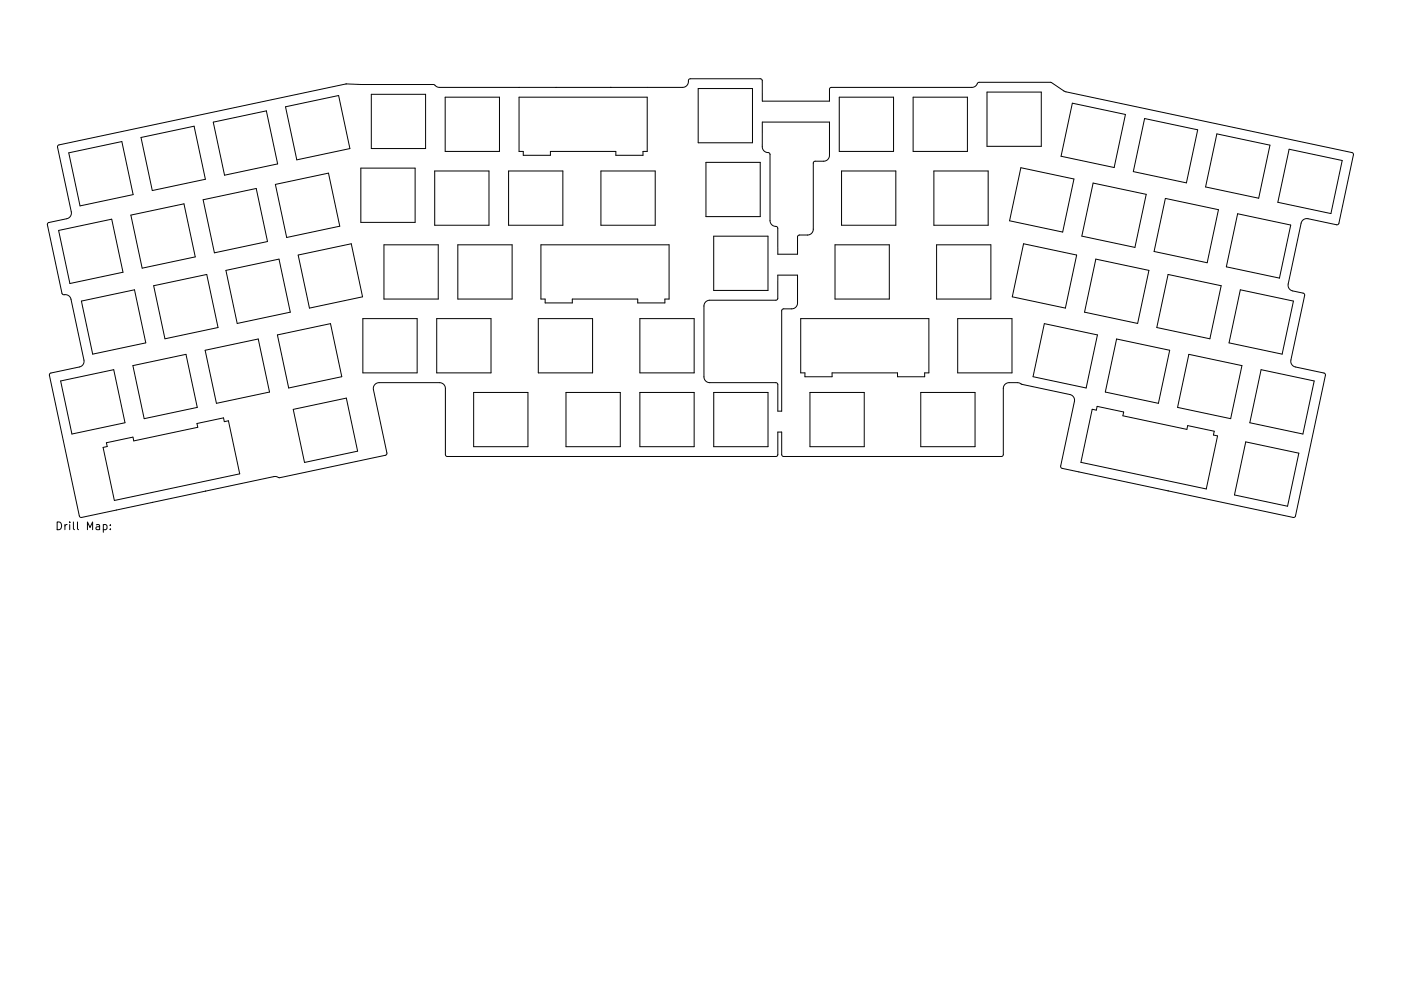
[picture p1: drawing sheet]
<svg xmlns="http://www.w3.org/2000/svg" width="297mm" height="210mm" viewBox="0 0 297 210" stroke-linecap="round" stroke-linejoin="round" font-family="sans-serif">
<defs><g id="words">
<text font-size="2.3" x="11.6" y="112.5">Drill Map:</text>
</g></defs>
<g fill="none" stroke="#000" stroke-width=".21">
<path d="M110 18.5h.1M117.9 18.5h.1M129.4 18.5h.1M148 18.8h11.5v11.5h-11.5zM209.3 19.5h11.5v11.5h-11.5zM12.3 30.9l61.1-13.1 18.5 .1 .7 .5 .6 .1h51.6a1.57 1.57 0 0 0 1.3-1.6l.3-.2h14.9l.3 .4v4.4h14.3v-2.6l.3-.4h29.9a2.29 2.29 0 0 0 1.4-1h15.3l3.2 2 60.8 12.9 .2 .4-3.2 14.7-.4 .2-6.2-1.3a1.23 1.23 0 0 0-1.3 1l-2.8 13a1.23 1.23 0 0 0 1 1.3l2.2 .5 .3 .4-2.9 13.8a1.23 1.23 0 0 0 .9 1.5l6.1 1.3 .3 .4-6.3 29.9-.4 .3-49.2-10.5-.2-.4 2.9-13.8a1.23 1.23 0 0 0-1-1.4l-10.1-2.2-.8-.3h-1.9a1.23 1.23 0 0 0-1.3 1.2v14l-.1 .3-.3 .1h-46.2l-.4-.3v-4.8h-.8v4.8l-.4 .3-69.7 .1-.2-.2-.2-.3v-14.1a1.23 1.23 0 0 0-1.2-1.1h-12.9a1.23 1.23 0 0 0-1.1 1.5l2.8 13.4-.2 .5-22.5 4.8-1.2-.3-40.9 8.7-.4-.3-6.3-29.9 .3-.4 6.2-1.4a1.23 1.23 0 0 0 .8-1.4l-2.8-13a1.96 1.96 0 0 0-1.7-1l-3.3-14.8 .3-.4 4-.8a1.23 1.23 0 0 0 .8-1.5l-2.9-13.7zM14.6 32.4l11.2-2.4 2.4 11.3-11.2 2.4zM29.9 29.2l11.3-2.4 2.3 11.2-11.2 2.4zM45.2 25.9l11.3-2.4 2.4 11.3-11.3 2.4zM58.4 39.1l11.2-2.4 2.4 11.3-11.2 2.4zM60.5 22.7l11.3-2.4 2.4 11.2-11.3 2.4zM76.5 35.7h11.5v11.5h-11.5z"/>
<path d="M78.7 20h11.5v11.5h-11.5zM92.2 36.3h11.5v11.5h-11.5zM94.4 20.6h11.5v11.5h-11.5zM107.8 36.3h11.5v11.5h-11.5zM110 20.6h27.2v11.5h-.9v.8h-5.7v-.8h-13.9v.8h-5.8v-.8h-.9zM127.4 36.3h11.5v11.5h-11.5zM149.7 34.4h11.5v11.6h-11.5zM161.6 25.9h14.3v7.1a1.23 1.23 0 0 1-1.3 1.2h-1.8l-.4 .3v14.1a1.23 1.23 0 0 1-1.2 1.3h-1.7l-.4 .2v3.8h-4.2v-5.5l-.3-.3a1.29 1.29 0 0 1-1.3-1.3v-14l-.3-.4a1.29 1.29 0 0 1-1.4-1.3zM177.9 20.6h11.5v11.5h-11.5zM178.4 36.3h11.5v11.5h-11.5zM193.6 20.6h11.5v11.5h-11.5zM198 36.3h11.5v11.5h-11.5z"/>
<path d="M216.4 35.6l11.3 2.4-2.4 11.2-11.3-2.4zM227.4 21.9l11.2 2.4-2.4 11.2-11.2-2.3zM231.8 38.8l11.2 2.4-2.4 11.3-11.2-2.4zM242.7 25.1l11.2 2.4-2.4 11.3-11.2-2.4zM258 28.4l11.3 2.4-2.4 11.3-11.3-2.4zM273.3 31.7l11.3 2.4-2.4 11.2-11.3-2.4zM12.4 48.9l11.3-2.4 2.4 11.3-11.3 2.4zM27.7 45.6l11.3-2.4 2.4 11.3-11.3 2.4zM43.1 42.4l11.2-2.4 2.4 11.2-11.2 2.4zM47.9 57.4l11.3-2.4 2.3 11.2-11.2 2.4zM63.2 54.1l11.3-2.4 2.4 11.3-11.3 2.4zM81.4 51.9h11.5v11.6h-11.5z"/>
<path d="M97.1 51.9h11.5v11.6h-11.5zM114.7 51.9h27.2v11.6h-.9v.8h-5.8v-.8h-13.9v.8h-5.7v-.8h-.9zM151.3 50.1h11.5v11.5h-11.5zM177 51.9h11.5v11.6h-11.5zM198.6 51.9h11.5v11.6h-11.5zM217 51.7l11.3 2.4-2.4 11.3-11.3-2.4zM232.3 55l11.3 2.4-2.4 11.2-11.3-2.4zM247.1 42.1l11.2 2.4-2.4 11.2-11.2-2.3zM247.7 58.2l11.2 2.4-2.4 11.3-11.2-2.4zM262.4 45.4l11.3 2.3-2.4 11.3-11.3-2.4zM17.3 63.9l11.2-2.4 2.4 11.2-11.2 2.4zM28.2 77.6l11.2-2.4 2.4 11.2-11.2 2.4z"/>
<path d="M32.6 60.6l11.2-2.4 2.4 11.3-11.2 2.4zM43.5 74.3l11.3-2.4 2.3 11.3-11.2 2.4zM58.8 71.1l11.3-2.4 2.4 11.2-11.3 2.4zM76.9 67.6h11.5v11.5h-11.5zM92.6 67.6h11.5v11.5h-11.5zM114.1 67.6h11.5v11.5h-11.5zM135.7 67.6h11.5v11.5h-11.5zM149.6 64.1l.9-.4h14.1l.3-.4v-4.9h4.2v5.9a1.23 1.23 0 0 1-1.2 1.2h-1.8l-.4 .4v21.3h-.8v-5.6l-.3-.4h-14.1a1.23 1.23 0 0 1-1.3-1.2v-15.1zM169.8 67.6h27.1v11.5h-.9v.8h-5.7v-.8h-13.9v.8h-5.7v-.8h-.9zM203 67.6h11.6v11.5h-11.6zM221.4 68.7l11.3 2.4-2.4 11.2-11.3-2.4zM236.7 71.9l11.3 2.4-2.4 11.3-11.3-2.4z"/>
<path d="M252.1 75.2l11.2 2.4-2.4 11.2-11.2-2.4zM263 61.5l11.2 2.4-2.4 11.2-11.2-2.4zM267.4 78.4l11.2 2.4-2.4 11.3-11.2-2.4zM12.9 80.8l11.2-2.4 2.4 11.3-11.3 2.4zM22.6 93.9l5.6-1.2 .2 .8 13.5-2.8-.1-.8 5.6-1.2 .2 .8 .8-.2 2.4 11.2-26.6 5.7-2.3-11.3 .8-.2zM62.2 86.9l11.2-2.4 2.4 11.2-11.2 2.4zM100.4 83.3h11.5v11.5h-11.5zM120 83.3h11.5v11.5h-11.5zM135.7 83.3h11.5v11.5h-11.5zM151.3 83.3h11.5v11.5h-11.5zM171.7 83.3h11.5v11.5h-11.5zM195.2 83.3h11.5v11.5h-11.5z"/>
<path d="M231.6 86.8l.8 .2 .2-.8 5.6 1.2-.1 .8 13.5 2.9 .2-.8 5.6 1.2-.1 .8 .8 .2-2.3 11.2-26.6-5.6zM264.1 93.8l11.3 2.3-2.4 11.3-11.3-2.4zM21.9 111.4l.5-.1 .3 .3-.2 .7h-.6M23.4 112.2v.2M23.4 111.4v.1M32.3 106.6h.1M43.6 104.2h.1M51.3 102.6h.1M236.4 101.8h.1M247.7 104.1h.1M255.3 105.8h.1"/>
</g>
<use href="#words"/>
</svg>
